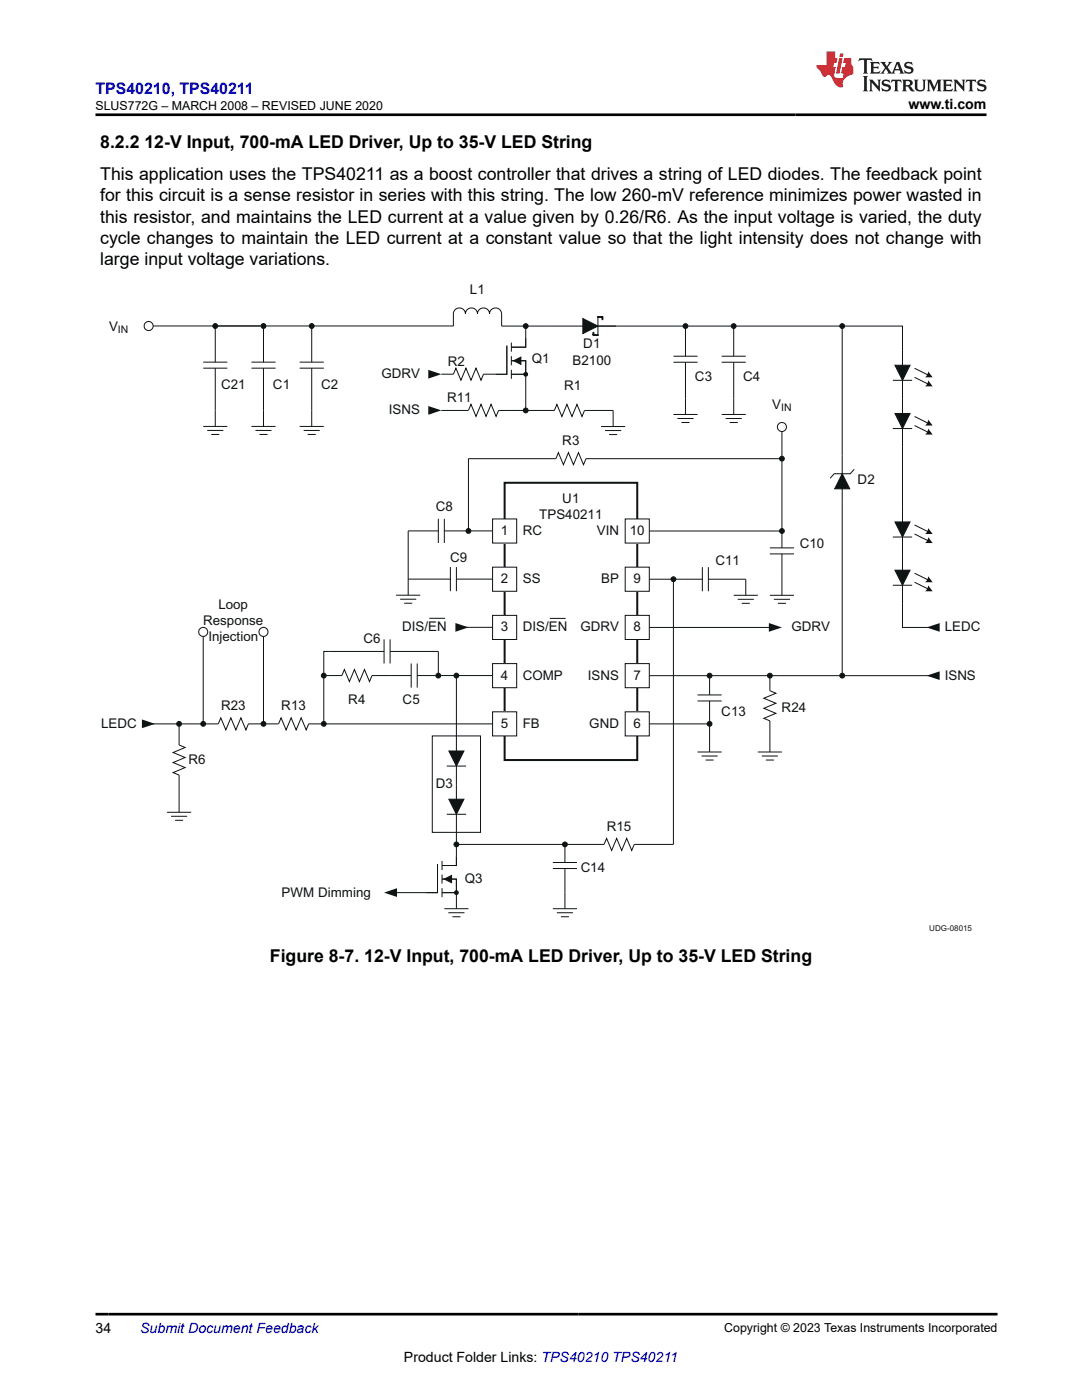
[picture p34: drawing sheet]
<svg xmlns="http://www.w3.org/2000/svg" width="216mm" height="279mm" viewBox="0 0 216 279" stroke-linecap="round" stroke-linejoin="round" font-family="sans-serif">
<defs><g id="words">
<g font-size="3.5">
<text x="20" y="29.6">8.2.2 12-V Input, 700-mA LED Driver, Up to 35-V LED String</text>
<text x="20" y="35.9">This application uses the TPS40211 as a boost controller that drives a string of LED diodes. The feedback point</text>
<text x="20" y="40.2">for this circuit is a sense resistor in series with this string. The low 260-mV reference minimizes power wasted in</text>
<text x="20" y="44.4">this resistor, and maintains the LED current at a value given by 0.26/R6. As the input voltage is varied, the duty</text>
<text x="20" y="48.6">cycle changes to maintain the LED current at a constant value so that the light intensity does not change with</text>
<text x="20" y="52.9">large input voltage variations.</text>
<text x="53.8" y="192">Figure 8-7. 12-V Input, 700-mA LED Driver, Up to 35-V LED String</text>
</g>
<text font-size="3.2" fill="#00f" x="19" y="18.7">TPS40210, TPS40211</text>
<g font-size="2.8">
<text x="181.3" y="21.8">www.ti.com</text>
<text x="19" y="266.1">34</text>
<text x="80.6" y="271.7">Product Folder Links: TPS40210 TPS40211</text>
</g>
<text font-size="2.8" fill="#00f" x="28" y="266.1">Submit Document Feedback</text>
<g font-size="2.7" fill="#0d1413">
<text x="93.8" y="58.6">L1</text>
<text x="21.8" y="66">V</text>
<text x="116.4" y="69.5">D1</text>
<text x="44.1" y="77.6">C21</text>
<text x="54.5" y="77.6">C1</text>
<text x="64.1" y="77.6">C2</text>
<text x="76.1" y="75.5">GDRV</text>
<text x="89.4" y="73.1">R2</text>
<text x="106.1" y="72.5">Q1</text>
<text x="112.6" y="77.9">R1</text>
<text x="114.2" y="72.7">B2100</text>
<text x="138.7" y="76">C3</text>
<text x="148.3" y="76">C4</text>
<text x="77.6" y="82.7">ISNS</text>
<text x="89.2" y="80.3">R11</text>
<text x="154.1" y="81.7">V</text>
<text x="112.2" y="88.8">R3</text>
<text x="86.9" y="101.9">C8</text>
<text x="112.2" y="100.3">U1</text>
<text x="171.1" y="96.5">D2</text>
<text x="100" y="106.8">1</text>
<text x="104.3" y="106.8">RC</text>
<text x="107.6" y="103.6">TPS40211</text>
<text x="119.1" y="106.8">VIN</text>
<text x="125.6" y="106.8">10</text>
<text x="89.8" y="112.2">C9</text>
<text x="142.7" y="112.8">C11</text>
<text x="159.6" y="109.3">C10</text>
<text x="100" y="116.4">2</text>
<text x="104.3" y="116.4">SS</text>
<text x="120" y="116.4">BP</text>
<text x="126.4" y="116.4">9</text>
<text x="40.5" y="124.8">Response</text>
<text x="43.6" y="121.6">Loop</text>
<text x="80.2" y="126">DIS/EN</text>
<text x="100" y="126">3</text>
<text x="104.3" y="126">DIS/EN</text>
<text x="115.8" y="126">GDRV</text>
<text x="126.4" y="126">8</text>
<text x="157.9" y="126">GDRV</text>
<text x="188.5" y="126">LEDC</text>
<text x="41.6" y="128">Injection</text>
<text x="72.5" y="128.4">C6</text>
<text x="100" y="135.6">4</text>
<text x="104.3" y="135.6">COMP</text>
<text x="117.3" y="135.6">ISNS</text>
<text x="126.4" y="135.6">7</text>
<text x="188.5" y="135.6">ISNS</text>
<text x="44.1" y="141.7">R23</text>
<text x="56.1" y="141.7">R13</text>
<text x="69.5" y="140.4">R4</text>
<text x="80.3" y="140.4">C5</text>
<text x="143.9" y="142.8">C13</text>
<text x="156" y="142.1">R24</text>
<text x="20.2" y="145.2">LEDC</text>
<text x="100" y="145.2">5</text>
<text x="104.3" y="145.2">FB</text>
<text x="117.6" y="145.2">GND</text>
<text x="126.4" y="145.2">6</text>
<text x="37.6" y="152.5">R6</text>
<text x="86.9" y="157.3">D3</text>
<text x="121.1" y="165.8">R15</text>
<text x="56.2" y="178.9">PWM Dimming</text>
<text x="92.7" y="176.2">Q3</text>
<text x="115.9" y="174.1">C14</text>
</g>
<g font-size="2.5">
<text x="19" y="21.9">SLUS772G – MARCH 2008 – REVISED JUNE 2020</text>
<text x="144.5" y="265.8">Copyright © 2023 Texas Instruments Incorporated</text>
</g>
<g font-size="2.1" fill="#0d1413">
<text x="23.5" y="66.5">IN</text>
<text x="155.9" y="82.1">IN</text>
</g>
<text font-size="1.6" fill="#0d1413" x="185.4" y="185.8">UDG-08015</text>
</g></defs>
<path d="M100.7 96.4h26.5v55.3h-26.5z" fill="none" stroke="#0d1413" stroke-width=".4"/>
<path d="M98.3 103.6h4.8v4.8h-4.8z" fill-rule="evenodd" fill="#fff"/>
<path d="M98.3 103.6h4.8v4.8h-4.8z" fill="none" stroke="#0d1413" stroke-width=".2"/>
<path d="M98.3 113.2h4.8v4.8h-4.8z" fill-rule="evenodd" fill="#fff"/>
<path d="M98.3 113.2h4.8v4.8h-4.8z" fill="none" stroke="#0d1413" stroke-width=".2"/>
<path d="M98.3 122.8h4.8v4.8h-4.8z" fill-rule="evenodd" fill="#fff"/>
<path d="M98.3 122.8h4.8v4.8h-4.8z" fill="none" stroke="#0d1413" stroke-width=".2"/>
<path d="M98.3 132.4h4.8v4.8h-4.8z" fill-rule="evenodd" fill="#fff"/>
<path d="M98.3 132.4h4.8v4.8h-4.8z" fill="none" stroke="#0d1413" stroke-width=".2"/>
<path d="M124.8 103.6h4.8v4.8h-4.8z" fill-rule="evenodd" fill="#fff"/>
<path d="M124.8 103.6h4.8v4.8h-4.8z" fill="none" stroke="#0d1413" stroke-width=".2"/>
<path d="M124.8 113.2h4.8v4.8h-4.8z" fill-rule="evenodd" fill="#fff"/>
<path d="M124.8 113.2h4.8v4.8h-4.8z" fill="none" stroke="#0d1413" stroke-width=".2"/>
<path d="M124.8 122.8h4.8v4.8h-4.8z" fill-rule="evenodd" fill="#fff"/>
<path d="M124.8 122.8h4.8v4.8h-4.8z" fill="none" stroke="#0d1413" stroke-width=".2"/>
<path d="M124.8 132.4h4.8v4.8h-4.8z" fill-rule="evenodd" fill="#fff"/>
<path d="M124.8 132.4h4.8v4.8h-4.8z" fill="none" stroke="#0d1413" stroke-width=".2"/>
<circle cx="52.6" cy="144.5" r=".48" fill="#0d1413"/>
<g fill="none" stroke="#0d1413" stroke-width=".2">
<path d="M81.4 106v9.6h8.5M89.9 113.2v4.8M91.1 113.2v4.8M91.1 115.6h7.2M129.6 115.6h4.8"/>
<circle cx="52.6" cy="144.5" r=".48"/>
</g>
<circle cx="156" cy="85.2" r=".9" fill="#fff"/>
<g fill="none" stroke="#0d1413" stroke-width=".2">
<path d="M156 86.1v5.4h-39.1l-.5 1.2-1-2.4-1 2.4-1-2.4-1 2.4-1-2.4-.5 1.2h-17.4M77.8 134.8h4.2M82 132.4v4.8M83.3 132.4v4.8M83.3 134.8h4.2"/>
<circle cx="156" cy="85.2" r=".9"/>
</g>
<circle cx="64.6" cy="144.5" r=".48" fill="#0d1413"/>
<circle cx="64.6" cy="144.5" r=".48" fill="none" stroke="#0d1413" stroke-width=".2"/>
<path d="M98.3 142.1h4.8v4.8h-4.8z" fill-rule="evenodd" fill="#fff"/>
<path d="M98.3 142.1h4.8v4.8h-4.8z" fill="none" stroke="#0d1413" stroke-width=".2"/>
<path d="M124.8 142.1h4.8v4.8h-4.8z" fill-rule="evenodd" fill="#fff"/>
<path d="M124.8 142.1h4.8v4.8h-4.8z" fill="none" stroke="#0d1413" stroke-width=".2"/>
<circle cx="93.5" cy="106" r=".48" fill="#0d1413"/>
<g fill="none" stroke="#0d1413" stroke-width=".2">
<path d="M93.5 91.5v14.5h4.8M79 118.8h4.9M79.8 119.6h3.3M81.4 115.6v3.2M80.6 120.4h1.6"/>
<circle cx="93.5" cy="106" r=".48"/>
</g>
<circle cx="156" cy="91.5" r=".48" fill="#0d1413"/>
<g fill="none" stroke="#0d1413" stroke-width=".2">
<path d="M153.6 109.3h4.8M153.6 110.5h4.8M156 106v3.3M156 110.5v3.9M65.8 130h-1.2v4.8h3.6l.5-1.2 1 2.4 1-2.4 1 2.4 1-2.4 1 2.4 .5-1.2h3.6M153.6 134.8v3l1.2 .6-2.4 1 2.4 1-2.4 1 2.4 1-2.4 1 1.2 .5v3M64.6 144.5h33.7"/>
<circle cx="156" cy="91.5" r=".48"/>
</g>
<circle cx="134.4" cy="115.6" r=".48" fill="#0d1413"/>
<g fill="none" stroke="#0d1413" stroke-width=".2">
<path d="M134.4 115.6h5.7M140.1 113.2v4.8M141.4 113.2v4.8M141.4 115.6h7.4v3.2M146.4 118.8h4.8M147.2 119.6h3.2M148 120.4h1.6"/>
<circle cx="134.4" cy="115.6" r=".48"/>
</g>
<circle cx="156" cy="106" r=".48" fill="#0d1413"/>
<g fill="none" stroke="#0d1413" stroke-width=".2">
<path d="M156 91.5v14.5h-26.4M153.6 118.8h4.8M154.4 119.6h3.2M156 114.4v4.4M129.6 125.2h24M155.2 120.4h1.6"/>
<circle cx="156" cy="106" r=".48"/>
</g>
<g fill="#0d1413">
<path d="M153.4 124.3l2.6 .9-2.6 .9z"/>
<circle cx="141.6" cy="144.5" r=".48"/>
</g>
<g fill="none" stroke="#0d1413" stroke-width=".2">
<path d="M139.2 138.7h4.8M139.2 139.9h4.8M141.6 139.9v4.6h-12M141.6 134.8v3.9"/>
<circle cx="141.6" cy="144.5" r=".48"/>
</g>
<circle cx="141.6" cy="134.8" r=".48" fill="#0d1413"/>
<g fill="none" stroke="#0d1413" stroke-width=".2">
<path d="M129.6 134.8h12M151.2 150.1h4.8M152 150.9h3.2M152.8 151.7h1.6M153.6 146.9v3.2"/>
<circle cx="141.6" cy="134.8" r=".48"/>
</g>
<circle cx="153.6" cy="134.8" r=".48" fill="#0d1413"/>
<g fill="none" stroke="#0d1413" stroke-width=".2">
<path d="M134.4 115.6v52.9M141.6 134.8h12"/>
<circle cx="153.6" cy="134.8" r=".48"/>
</g>
<circle cx="91.1" cy="134.8" r=".48" fill="#0d1413"/>
<g fill="none" stroke="#0d1413" stroke-width=".2">
<path d="M98.3 134.8h-7.2v12.1"/>
<circle cx="91.1" cy="134.8" r=".48"/>
</g>
<circle cx="91.1" cy="168.5" r=".48" fill="#0d1413"/>
<g fill="none" stroke="#0d1413" stroke-width=".2">
<path d="M91.1 166.1v2.4M112.7 168.5h7.8l.5-1.2 1 2.4 1-2.4 1 2.4 1.1-2.4 1 2.4 .5-1.2h7.8"/>
<circle cx="91.1" cy="168.5" r=".48"/>
</g>
<circle cx="112.7" cy="168.5" r=".48" fill="#0d1413"/>
<g fill="none" stroke="#0d1413" stroke-width=".2">
<path d="M89.1 152.9h3.9M91.1 146.9v9.6"/>
<circle cx="112.7" cy="168.5" r=".48"/>
</g>
<path d="M89.6 149.9h3l-1.5 3z" fill-rule="evenodd" fill="#0d1413"/>
<path d="M89.6 149.9h3l-1.5 3zM91.1 156.5v9.6M89.1 162.5h3.9" fill="none" stroke="#0d1413" stroke-width=".2"/>
<path d="M89.6 159.5h3l-1.5 3z" fill-rule="evenodd" fill="#0d1413"/>
<path d="M86.3 146.9h9.6v19.2h-9.6zM89.6 159.5h3l-1.5 3z" fill="none" stroke="#0d1413" stroke-width=".2"/>
<path d="M88.7 175.4l1.4-.7v1.5z" fill="#0d1413"/>
<path d="M87.3 172.4v5.7h-2.2M88.2 175.4h2.9v2.7h-2.9M88.2 171.8v1.8M88.2 174.5v1.8M88.2 177.2v1.8M88.7 175.4l1.4-.7v1.5zM91.1 170.9v1.8h-2.9" fill="none" stroke="#0d1413" stroke-width=".2"/>
<circle cx="91.1" cy="178.1" r=".48" fill="#0d1413"/>
<g fill="none" stroke="#0d1413" stroke-width=".2">
<path d="M65.8 130h10.8M76.6 127.6v4.8M77.8 127.6v4.8M77.8 130h9.7M79 178.1h6.1M91.1 170.9v-2.4h21.6v3.6M91.1 178.1v3.3M110.3 173.3h4.8M110.3 172.1h4.8M112.7 173.3v8.1M88.7 181.4h4.8M89.5 182.2h3.2"/>
<path d="M90.3 183h1.6M110.3 181.4h4.8M111.1 182.2h3.2M111.9 183h1.6"/>
</g>
<path d="M76.6 178.1l2.6-.8v1.7z" fill="#0d1413"/>
<path d="M81.4 106h6.1M87.5 103.5v4.9M88.7 103.5v4.9M88.7 106h4.8M139.2 150.1h4.8M140 150.9h3.2M140.8 151.7h1.6M141.6 144.5v5.6" fill="none" stroke="#0d1413" stroke-width=".2"/>
<circle cx="168.1" cy="134.8" r=".48" fill="#0d1413"/>
<g fill="none" stroke="#0d1413" stroke-width=".2">
<path d="M153.6 134.8h14.5"/>
<circle cx="168.1" cy="134.8" r=".48"/>
</g>
<path d="M168.1 94.5l1.5 3.1h-3z" fill-rule="evenodd" fill="#0d1413"/>
<path d="M168.1 65.1v69.7M168.1 94.5l1.5 3.1h-3zM170.5 93.6l-.8 .9h-3.2l-.9 .9" fill="none" stroke="#0d1413" stroke-width=".2"/>
<circle cx="168.1" cy="65.1" r=".48" fill="#0d1413"/>
<g fill="none" stroke="#0d1413" stroke-width=".2">
<path d="M187.3 134.8h.1"/>
<circle cx="168.1" cy="65.1" r=".48"/>
</g>
<path d="M184.9 134.8l2.6-.8v1.7z" fill="#0d1413"/>
<g fill="none" stroke="#0d1413" stroke-width=".2">
<path d="M134.4 72.3h4.8M134.4 71.1h4.8M136.8 65.1v6M136.8 72.3v10.4M144 72.3h4.8M144 71.1h4.8M146.4 72.3v10.4M168.1 65.1h-21.7v6M134.4 82.7h4.8M135.2 83.5h3.2M136 84.3h1.6M144 82.7h4.8"/>
<path d="M144.8 83.5h3.2M145.6 84.3h1.6M168.1 134.8h19.2"/>
</g>
<circle cx="146.4" cy="65.1" r=".48" fill="#0d1413"/>
<circle cx="146.4" cy="65.1" r=".48" fill="none" stroke="#0d1413" stroke-width=".2"/>
<circle cx="136.8" cy="65.1" r=".48" fill="#0d1413"/>
<g fill="none" stroke="#0d1413" stroke-width=".2">
<path d="M136.8 65.1h9.6"/>
<circle cx="136.8" cy="65.1" r=".48"/>
</g>
<path d="M116.3 63.6l3 1.5-3 1.5z" fill-rule="evenodd" fill="#0d1413"/>
<path d="M116.3 63.6l3 1.5-3 1.5zM119.3 63.3v3.6" fill="none" stroke="#0d1413" stroke-width=".2"/>
<path d="M109.7 65.1h13.2" fill="none" stroke="#0d1413" stroke-width=".23"/>
<path d="M118.3 66.4h.2v.5l-.1-.1 1 .1h-1.1z" fill-rule="evenodd" fill="#0d1413"/>
<path d="M118.3 66.4h.2v.5l-.1-.1 1 .1h-1.1z" fill="none" stroke="#0d1413" stroke-width=".2"/>
<path d="M119.2 63.2h1.1v.5l-.1 .1-.1-.1v-.4l.1 .1h-.9z" fill-rule="evenodd" fill="#0d1413"/>
<path d="M119.2 63.2h1.1v.5l-.1 .1-.1-.1v-.4l.1 .1h-.9zM119.3 65.1h17.5" fill="none" stroke="#0d1413" stroke-width=".2"/>
<path d="M102.5 72l1.4-.7v1.4z" fill="#0d1413"/>
<path d="M101.1 69v5.7h-2.2M102 72h2.9v2.7h-2.9M102 68.4v1.8M102 71.1v1.8M102 73.8v1.8M102.5 72l1.4-.7v1.4zM104.9 67.5v1.8h-2.9" fill="none" stroke="#0d1413" stroke-width=".2"/>
<circle cx="104.9" cy="65.1" r=".48" fill="#0d1413"/>
<g fill="none" stroke="#0d1413" stroke-width=".2">
<path d="M104.9 65.1h4.8"/>
<circle cx="104.9" cy="65.1" r=".48"/>
</g>
<g fill="#0d1413">
<circle cx="104.9" cy="74.7" r=".48"/>
<circle cx="104.9" cy="81.9" r=".48"/>
</g>
<g fill="none" stroke="#0d1413" stroke-width=".2">
<path d="M85.7 74.7h.1M88.1 74.7h2.4l.5-1.2 1 2.4 1-2.4 1 2.4 1-2.4 1 2.4 .5-1.2h2.4M104.9 74.7v7.2M88.1 81.9h5.4l.5-1.2 1 2.4 1-2.4 1 2.4 1-2.4 1 2.4 .5-1.2h11.1l.5-1.2 1 2.4 1-2.4 1 2.4 1-2.4 1 2.4 .5-1.2h5.7v3.2M119.9 85.1h4.9M120.7 85.9h3.2M121.5 86.7h1.6"/>
<circle cx="104.9" cy="81.9" r=".48"/>
</g>
<path d="M85.5 73.8l2.6 .9-2.6 .9z" fill="#0d1413"/>
<path d="M85.7 81.9h.1" fill="none" stroke="#0d1413" stroke-width=".2"/>
<path d="M85.5 81l2.6 .9-2.6 .9z" fill="#0d1413"/>
<g fill="none" stroke="#0d1413" stroke-width=".2">
<path d="M50.2 73.5h4.8M50.2 72.3h4.8M52.6 65.1v7.2M52.6 73.5v11.6M59.8 73.5h4.8M59.8 72.3h4.8M62.2 73.5v11.6M100.1 65.1v-2.4a1.2 1.2 0 0 0-1.2-1.2 1.2 1.2 0 0 0-1.2 1.2 1.2 1.2 0 0 0-1.2-1.2 1.2 1.2 0 0 0-1.2 1.2 1.2 1.2 0 0 0-1.2-1.2 1.2 1.2 0 0 0-1.2 1.2 1.2 1.2 0 0 0-1.2-1.2 1.2 1.2 0 0 0-1.2 1.2v2.4h-28.3v7.2M100.1 65.1h4.8v2.4M50.2 85.1h4.8M51 85.9h3.2M51.8 86.7h1.6"/>
<path d="M59.8 85.1h4.8M60.6 85.9h3.2M61.4 86.7h1.6"/>
</g>
<circle cx="62.2" cy="65.1" r=".48" fill="#0d1413"/>
<circle cx="62.2" cy="65.1" r=".48" fill="none" stroke="#0d1413" stroke-width=".2"/>
<circle cx="52.6" cy="65.1" r=".48" fill="#0d1413"/>
<g fill="none" stroke="#0d1413" stroke-width=".2">
<path d="M40.5 73.5h4.9M40.5 72.3h4.9M43 65.1v7.2M43 73.5v11.6M52.6 65.1h9.6M40.5 85.1h4.9M41.4 85.9h3.2M42.2 86.7h1.6"/>
<circle cx="52.6" cy="65.1" r=".48"/>
</g>
<circle cx="43" cy="65.1" r=".48" fill="#0d1413"/>
<g fill="none" stroke="#0d1413" stroke-width=".2">
<path d="M43 65.1h9.6"/>
<circle cx="43" cy="65.1" r=".48"/>
</g>
<circle cx="29.7" cy="65.1" r=".9" fill="#fff"/>
<g fill="none" stroke="#0d1413" stroke-width=".2">
<path d="M30.6 65.1h21.4M178.2 75.9h3.8M180.1 69.9v9.6"/>
<circle cx="29.7" cy="65.1" r=".9"/>
</g>
<path d="M178.6 72.9h3l-1.5 3z" fill-rule="evenodd" fill="#0d1413"/>
<path d="M178.6 72.9h3l-1.5 3zM180.1 79.5v9.6M178.2 85.5h3.8" fill="none" stroke="#0d1413" stroke-width=".2"/>
<path d="M178.6 82.5h3l-1.5 3z" fill-rule="evenodd" fill="#0d1413"/>
<path d="M178.6 82.5h3l-1.5 3zM178.2 107.2h3.8M180.1 101.2v9.6" fill="none" stroke="#0d1413" stroke-width=".2"/>
<path d="M178.6 104.2h3l-1.5 3z" fill-rule="evenodd" fill="#0d1413"/>
<path d="M178.2 116.8h3.8M178.6 104.2h3l-1.5 3zM180.1 110.8v9.6" fill="none" stroke="#0d1413" stroke-width=".2"/>
<path d="M178.6 113.8h3l-1.5 3z" fill-rule="evenodd" fill="#0d1413"/>
<path d="M168.1 65.1h12v4.8M182.5 73.5l2.7 1.3M178.6 113.8h3l-1.5 3z" fill="none" stroke="#0d1413" stroke-width=".2"/>
<path d="M185.2 74.1l.9 1.2h-1.5l.4-.5z" fill-rule="evenodd" fill="#0d1413"/>
<path d="M182.5 75.3l2.7 1.3" fill="none" stroke="#0d1413" stroke-width=".2"/>
<path d="M185.2 75.9l.9 1.2h-1.5l.4-.5z" fill-rule="evenodd" fill="#0d1413"/>
<path d="M182.5 83.1l2.7 1.4" fill="none" stroke="#0d1413" stroke-width=".2"/>
<path d="M185.2 83.7l.9 1.2h-1.5l.4-.5z" fill-rule="evenodd" fill="#0d1413"/>
<path d="M182.5 84.9l2.7 1.4" fill="none" stroke="#0d1413" stroke-width=".2"/>
<path d="M185.2 85.5l.9 1.2h-1.5l.4-.5z" fill-rule="evenodd" fill="#0d1413"/>
<path d="M182.5 104.8l2.7 1.3" fill="none" stroke="#0d1413" stroke-width=".2"/>
<path d="M185.2 105.4l.9 1.2h-1.5l.4-.6z" fill-rule="evenodd" fill="#0d1413"/>
<path d="M182.5 106.6l2.7 1.3" fill="none" stroke="#0d1413" stroke-width=".2"/>
<path d="M185.2 107.2l.9 1.2h-1.5l.4-.6z" fill-rule="evenodd" fill="#0d1413"/>
<path d="M182.5 114.4l2.7 1.3" fill="none" stroke="#0d1413" stroke-width=".2"/>
<path d="M185.2 115l.9 1.2h-1.5l.4-.5z" fill-rule="evenodd" fill="#0d1413"/>
<path d="M182.5 116.2l2.7 1.3" fill="none" stroke="#0d1413" stroke-width=".2"/>
<path d="M185.2 116.8l.9 1.2h-1.5l.4-.5z" fill-rule="evenodd" fill="#0d1413"/>
<path d="M187.3 125.2h.1" fill="none" stroke="#0d1413" stroke-width=".2"/>
<path d="M184.9 125.2l2.6-.8v1.7z" fill="#0d1413"/>
<path d="M180.1 89.1v12.1M91.1 125.2h.1M180.1 120.4v4.8h6" fill="none" stroke="#0d1413" stroke-width=".2"/>
<path d="M90.9 124.3l2.6 .9-2.6 .9z" fill="#0d1413"/>
<path d="M85.7 123.4h3.1M91.1 125.2h7.2M109.7 123.4h3.2" fill="none" stroke="#0d1413" stroke-width=".2"/>
<circle cx="87.5" cy="134.8" r=".48" fill="#0d1413"/>
<g fill="none" stroke="#0d1413" stroke-width=".2">
<path d="M87.5 130v4.8h3.6"/>
<circle cx="87.5" cy="134.8" r=".48"/>
</g>
<circle cx="64.6" cy="134.8" r=".48" fill="#0d1413"/>
<g fill="none" stroke="#0d1413" stroke-width=".2">
<path d="M64.6 134.8v9.7h-3l-.5 1.2-1-2.4-1 2.4-1-2.4-1 2.4-1-2.4-.5 1.2h-6l-.5 1.2-1-2.4-1 2.4-1-2.4-1 2.4-1-2.4-.5 1.2h-3.1"/>
<circle cx="64.6" cy="134.8" r=".48"/>
</g>
<circle cx="40.5" cy="144.5" r=".48" fill="#0d1413"/>
<circle cx="40.5" cy="144.5" r=".48" fill="none" stroke="#0d1413" stroke-width=".2"/>
<circle cx="52.6" cy="126.1" r=".91" fill="#fff"/>
<g fill="none" stroke="#0d1413" stroke-width=".2">
<path d="M52.6 127v17.5"/>
<circle cx="52.6" cy="126.1" r=".91"/>
</g>
<circle cx="40.5" cy="126.1" r=".91" fill="#fff"/>
<g fill="none" stroke="#0d1413" stroke-width=".2">
<path d="M40.5 127v17.5"/>
<circle cx="40.5" cy="126.1" r=".91"/>
</g>
<circle cx="35.7" cy="144.5" r=".48" fill="#0d1413"/>
<g fill="none" stroke="#0d1413" stroke-width=".2">
<path d="M28.5 144.5h.1M40.5 144.5h-4.8v4.2l1.2 .5-2.4 1 2.4 1-2.4 1 2.4 1-2.4 1 1.2 .5v7.4M33.3 162.1h4.8M34.1 162.9h3.2M34.9 163.7h1.6"/>
<circle cx="35.7" cy="144.5" r=".48"/>
</g>
<path d="M28.3 143.6l2.6 .9-2.6 .8z" fill="#0d1413"/>
<path d="M28.5 144.5h7.2" fill="none" stroke="#0d1413" stroke-width=".2"/>
<path d="M171.5 11.6l-.2 .6 .5-.2h.6v.1v2.2l-.2 .4h1l-.2-.4v-2.2v-.1h.5l.5 .2-.1-.6zM173.6 12.4l.2 .3v1.6l-.2 .4h1.9l.1-.6a1.08 1.08 0 0 1-1.3 .2v-.7h.6l.4 .2v-.7l-.4 .2h-.6v-.5l.2-.2a1 1 0 0 1 1 .3l-.1-.5zM175.7 12.4l.9 1.1-1 1.2h.9l-.2-.2 .5-.8 .4 .8-.2 .2h1.6l-.2-.2 .2-.5h.9l.1 .5-.1 .2h.9l-.2-.4-.8-1.9h-.5l-.9 2.1-.9-1.1 .9-1h-.8l.2 .2-.4 .6-.4-.6 .2-.2zM179 12.8l.4 1h-.7zM180.7 12.5a.65 .65 0 0 0-.2 .7 .65 .65 0 0 0 .6 .5l.6 .1 .1 .3a.79 .79 0 0 1-.7 .4 .79 .79 0 0 1-.7-.5l.1 .7 .2-.1a.93 .93 0 0 0 1.1 0 .93 .93 0 0 0 .4-.9 1.46 1.46 0 0 0-1.2-.6l-.1-.3a1.09 1.09 0 0 1 1.2 .2l-.2-.6-.1 .1-.5-.2zM172.2 15.2l.2 .4v2.2l-.2 .4h1l-.2-.4v-2.2l.2-.4zM173.4 15.9l.2 .4v1.5l-.2 .4h.8l-.3-.4 .1-1.3 1.6 1.8v-2l.2-.4h-.7l.1 .2 .1 1.1-1.2-1.3zM176.2 16a.65 .65 0 0 0-.2 .8 .65 .65 0 0 0 .6 .4l.6 .2 .1 .2a.79 .79 0 0 1-.7 .4 .79 .79 0 0 1-.7-.5l.1 .7 .2-.1a.93 .93 0 0 0 1.1 .1 .93 .93 0 0 0 .4-1 1.46 1.46 0 0 0-1.2-.5l-.1-.4a1.09 1.09 0 0 1 1.2 .2l-.1-.6-.2 .1-.5-.1zM177.9 15.9l-.1 .6a.63 .63 0 0 1 .8-.3v1.6l-.3 .4h1l-.2-.4v-1.6a.66 .66 0 0 1 .8 .3l-.1-.6zM180 15.9l.2 .4v1.5l-.2 .4h1l-.2-.2-.1-.7h.5l.1 .2a.79 .79 0 0 0 1.2 .6l-1-.9a.61 .61 0 0 0 .6-.6 .61 .61 0 0 0-.5-.7zM180.8 16.2h.1a.47 .47 0 0 1 .5 .1 .47 .47 0 0 1 .1 .5l-.1 .1-.7 .1zM182.3 15.9l.2 .2a2.27 2.27 0 0 0 .4 2 1.04 1.04 0 0 0 1.7-.7v-1.3l.2-.2h-.8l.2 .4v1.1a.6 .6 0 0 1-.6 .6 .6 .6 0 0 1-.6-.6v-1.1l.3-.4zM184.9 15.9l.2 .4v1.5l-.2 .4h.8l-.3-.4v-1.4l.9 1.9 .9-1.9v1.4l-.3 .4h1l-.2-.4v-1.5l.2-.4h-.8l-.7 1.5-.6-1.5zM188.1 15.9l.2 .4v1.5l-.2 .4h1.9l.1-.6a1.09 1.09 0 0 1-1.3 .2v-.7h.6l.4 .2v-.6l-.4 .2h-.6v-.6l.2-.1a1.01 1.01 0 0 1 1 .3l-.1-.6zM190.2 15.9l.3 .4v1.5l-.3 .4h.8l-.2-.4v-1.3l1.6 1.8v-2l.2-.4h-.7l.2 .2v1.1l-1.2-1.3zM192.8 15.9l-.1 .6a.63 .63 0 0 1 .8-.3v1.6l-.3 .4h1l-.2-.4v-1.6a.66 .66 0 0 1 .8 .3l-.1-.6zM195.2 16a.65 .65 0 0 0-.2 .8 .65 .65 0 0 0 .6 .4l.6 .2 .2 .2a.79 .79 0 0 1-.7 .4 .79 .79 0 0 1-.7-.5l.1 .7 .2-.1a.93 .93 0 0 0 1 .1 .93 .93 0 0 0 .5-1 1.46 1.46 0 0 0-1.3-.5v-.4a1.09 1.09 0 0 1 1.2 .2l-.2-.6-.2 .1-.5-.1z" fill="#231f20"/>
<path d="M164.9 10.3v2.7h-2l.1 .4 .8 1a.95 .95 0 0 0 1 .9 .59 .59 0 0 1 .5-.4 .59 .59 0 0 1 .5 .3l.4 .8a1.59 1.59 0 0 0 2.1 1.4 1.61 1.61 0 0 1 1-2.3l1-.3-.1-1.5a1.59 1.59 0 0 1-.3-1.7h-1.5l-.2 .9h.6l-.2 .9h-.5l-.2 .9v.3l.4 .1-.1 .9h-.7a.73 .73 0 0 1-1-.7l.3-1.5h-.5l.1-.9h.5l.2-.9h-.5v-1.3zM167.4 11.6l-.6 3.1h.7l.6-3.1zM167.6 10.7l-.1 .6h.7l.1-.6z" fill="#ed1c24"/>
<path d="M19 22.9h177.8M19 262.3h180" fill="none" stroke="#000" stroke-width=".53"/>
<use href="#words"/>
</svg>
